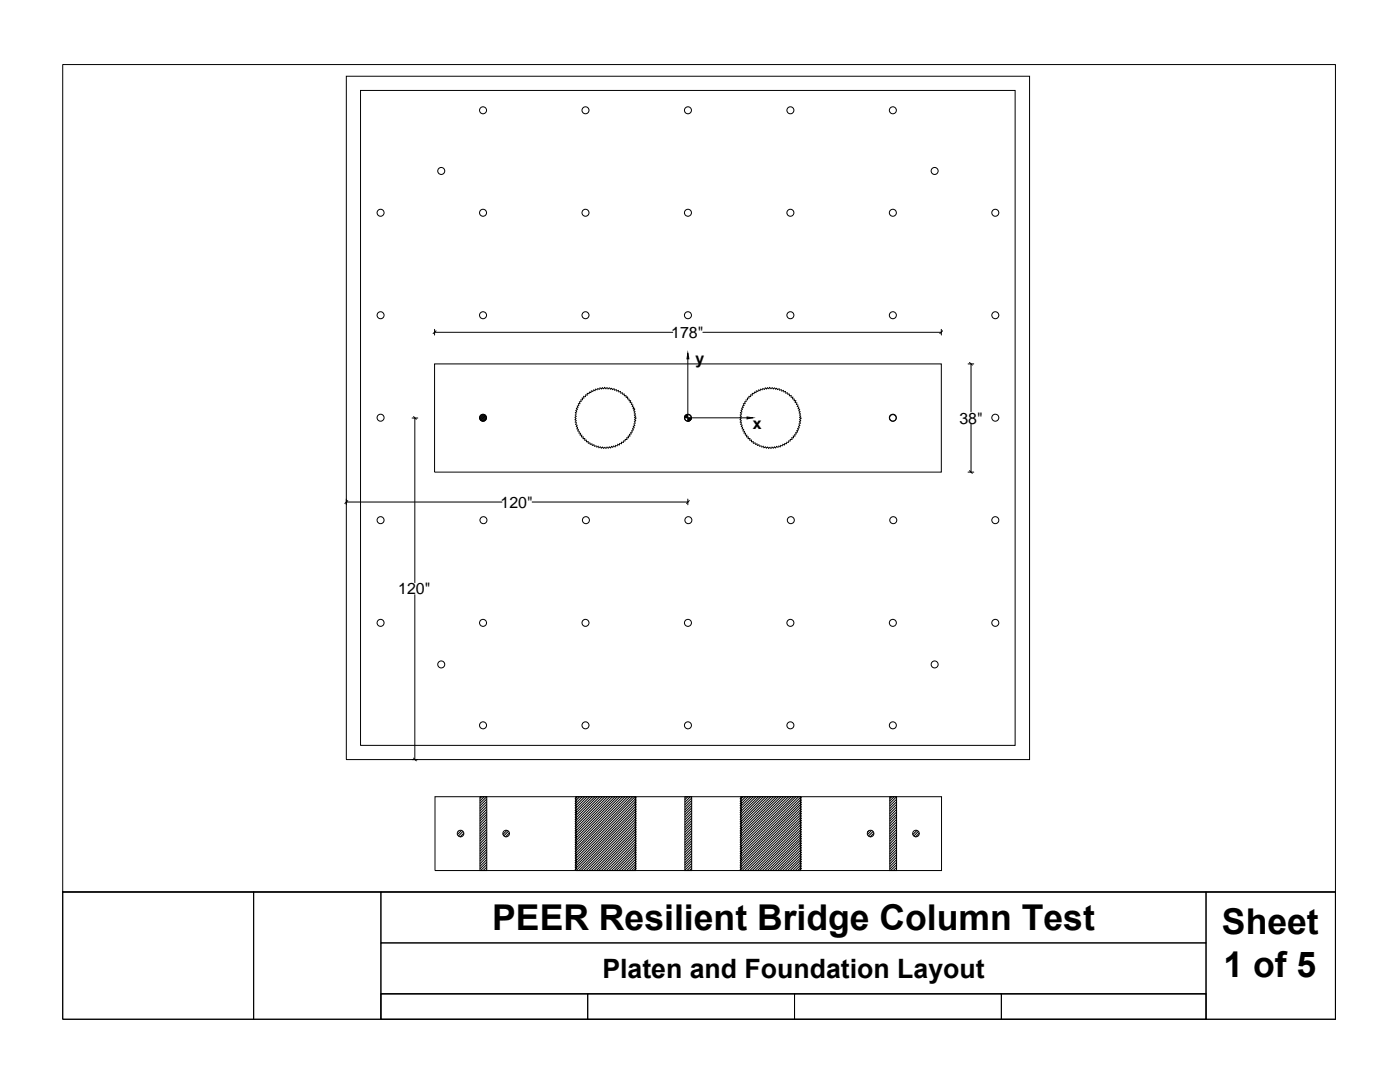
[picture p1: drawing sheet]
<svg xmlns="http://www.w3.org/2000/svg" width="279mm" height="216mm" viewBox="0 0 279 216" stroke-linecap="round" stroke-linejoin="round" font-family="sans-serif">
<defs><g id="words">
<g font-size="7.1">
<text x="98.2" y="185.6">PEER Resilient Bridge Column Test</text>
<text x="243.9" y="186.4">Sheet</text>
<text x="244.2" y="195">1 of 5</text>
</g>
<text font-size="5.3" x="120.2" y="195.1">Platen and Foundation Layout</text>
<g font-size="3.2">
<text x="134" y="67.4">178&quot;</text>
<text x="138.8" y="72.7">y</text>
<text x="150.2" y="85.7">x</text>
<text x="191.5" y="84.5">38&quot;</text>
<text x="99.9" y="101.3">120&quot;</text>
<text x="79.5" y="118.6">120&quot;</text>
</g>
</g></defs>
<!-- layer: 0 -->
<g fill="none" stroke="#000" stroke-width=".2">
<path d="M69.1 15.2h136.4v136.4h-136.4zM72 18h130.6v130.7h-130.6zM86.7 65.7v1.2M86.7 66.3h47.6M87 66l-.6 .6M137.3 71.6v12.5l.7-.7M140.3 66.3h47.6M187.9 65.7v1.2M188.1 66l-.5 .6M193.2 72.6h1.1M193.5 72.3l.5 .6M193.8 72.6v9.6"/>
<path d="M69.1 99.6v1.1M69.4 99.9l-.6 .6M82.2 83.4h1.2M82.5 83.1l.6 .6M82.8 83.4v32.9M136.6 83.4h12.5M136.9 82.8l-.2 .2M137.1 82.7l-.5 .5M137.2 82.7l-.6 .6M137.3 82.7l-.7 .7M137.3 82.8l-.6 .6M137.3 82.9l-.5 .5"/>
<path d="M137.3 83l-.4 .4M137.3 83.1l-.3 .3M137.3 83.2l-.2 .2M137.3 83.3l-.1 .1M137.3 99.6v1.1M137.3 83.4h.1M137.4 83.4l-.1 .1M137.5 83.4l-.2 .2M137.6 99.9l-.6 .6M137.6 83.4l-.3 .3M137.7 83.4l-.4 .4M137.8 83.4l-.5 .5"/>
<path d="M137.9 83.4l-.6 .6M138 83.6l-.5 .4M138 83.5l-.6 .6M193.2 94.2h1.1M193.5 93.9l.5 .6M193.8 84.6v9.6M69.1 100.2h31.1M82.8 118.7v32.9M106.2 100.2h31.1M82.2 151.6h1.2M82.5 151.3l.6 .5"/>
<circle cx="88.1" cy="34.1" r=".7"/>
<circle cx="96.4" cy="22" r=".7"/>
<circle cx="116.8" cy="22" r=".7"/>
<circle cx="137.3" cy="22" r=".7"/>
<circle cx="157.7" cy="22" r=".7"/>
<circle cx="178.2" cy="22" r=".7"/>
<circle cx="186.5" cy="34.1" r=".7"/>
<circle cx="76" cy="42.5" r=".7"/>
<circle cx="96.4" cy="42.5" r=".7"/>
<circle cx="116.8" cy="42.5" r=".7"/>
<circle cx="137.3" cy="42.5" r=".7"/>
<circle cx="157.7" cy="42.5" r=".7"/>
<circle cx="178.2" cy="42.5" r=".7"/>
<circle cx="198.6" cy="42.5" r=".7"/>
<circle cx="76" cy="62.9" r=".7"/>
<circle cx="96.4" cy="62.9" r=".7"/>
<circle cx="116.8" cy="62.9" r=".7"/>
<circle cx="137.3" cy="62.9" r=".7"/>
<circle cx="157.7" cy="62.9" r=".7"/>
<circle cx="178.2" cy="62.9" r=".7"/>
<circle cx="198.6" cy="62.9" r=".7"/>
<circle cx="76" cy="83.3" r=".7"/>
<circle cx="96.4" cy="83.3" r=".7"/>
<circle cx="137.3" cy="83.3" r=".7"/>
<circle cx="178.2" cy="83.3" r=".7"/>
<circle cx="198.6" cy="83.3" r=".7"/>
<circle cx="76" cy="103.8" r=".7"/>
<circle cx="96.5" cy="103.8" r=".7"/>
<circle cx="116.9" cy="103.8" r=".7"/>
<circle cx="137.4" cy="103.8" r=".7"/>
<circle cx="157.8" cy="103.8" r=".7"/>
<circle cx="178.3" cy="103.8" r=".7"/>
<circle cx="198.6" cy="103.8" r=".7"/>
<circle cx="76" cy="124.3" r=".7"/>
<circle cx="88.1" cy="132.6" r=".7"/>
<circle cx="96.4" cy="124.3" r=".7"/>
<circle cx="116.8" cy="124.3" r=".7"/>
<circle cx="137.3" cy="124.3" r=".7"/>
<circle cx="157.7" cy="124.3" r=".7"/>
<circle cx="178.2" cy="124.3" r=".7"/>
<circle cx="186.5" cy="132.6" r=".7"/>
<circle cx="198.6" cy="124.3" r=".7"/>
<circle cx="96.4" cy="144.7" r=".7"/>
<circle cx="116.8" cy="144.7" r=".7"/>
<circle cx="137.3" cy="144.7" r=".7"/>
<circle cx="157.7" cy="144.7" r=".7"/>
<circle cx="178.2" cy="144.7" r=".7"/>
</g>
<path d="M137.3 70.5l.2 1.1h-.4zM149.1 83.2l1.1 .2-1.1 .2z" fill="#000" stroke="#000" stroke-width=".2"/>
<!-- layer: Corrugated_Duct -->
<g fill="none" stroke="#000" stroke-width=".2">
<path d="M115.9 80l.1 .1-.4 .1 .1 .3-.3 .1 .1 .3-.3 .1 .1 .3-.3 .2 .2 .2-.3 .2 .2 .3-.3 .2 .2 .2-.2 .2 .2 .3-.2 .2 .2 .2-.2 .2 .2 .3-.2 .2 .2 .2-.1 .3 .3 .2-.2 .2 .3 .2-.2 .3 .3 .1-.1 .3 .3 .1v.3l.3 .1-.1 .3h.3v.4h.3v.3h.1M116.7 79.1h-.2v.3h-.3v.4h-.3v.1M117.4 78.5h-.2v.3h-.3l-.1 .3h-.1M118.2 78.1h.1l.1-.3 .3 .1 .2-.2 .3 .1 .1-.3 .3 .2 .1-.3 .3 .2 .2-.2 .3 .2 .2-.3 .2 .3 .2-.2 .3 .2 .2-.2 .2 .3 .3-.2 .1 .2 .3-.1 .2 .3 .3-.2 .1 .3 .3-.1 .1 .2M118.2 78h-.2l-.1 .3-.3-.1-.1 .3h-.1M123.5 78v.2l.3-.1 .1 .4 .3-.1v.1M124.2 78.5l.1 .2 .3-.1v.4l.3-.1 .1 .4h.1M125.1 79.3h.2v.3h.2v.3h.2M125.1 79.3h.1M125.7 80h.1v.3l.3 .1-.1 .3 .3 .1-.1 .3 .3 .2-.1 .2 .1 .1M125.7 80h.1M148.9 80v.1l-.3 .1 .1 .3-.3 .1 .1 .3-.3 .1 .1 .3-.3 .2 .2 .2-.3 .2 .2 .3-.3 .2 .2 .2-.3 .2 .2 .3-.2 .2 .2 .2-.2 .2 .2 .3-.2 .2 .3 .2-.2 .3 .3 .2-.2 .2 .3 .2-.1 .3 .3 .1-.1 .3 .3 .1-.1 .3 .3 .1-.1 .3h.3v.2"/>
<path d="M149 79.8l-.1 .1M150.3 78.5h-.2v.3h-.3v.3h-.3v.3h-.3v.4h-.2M151.1 78.1h.1l.2-.3 .3 .1 .1-.2 .3 .1 .2-.3 .3 .2 .1-.3 .3 .2 .2-.2 .2 .2 .2-.3 .3 .3 .2-.2 .2 .2 .2-.2 .3 .3 .2-.2 .2 .2 .3-.1 .1 .3 .3-.2 .1 .3 .3-.1 .1 .2M151.1 78h-.2v.3l-.3-.1-.1 .3h-.2M156.4 78v.2l.3-.1 .1 .4 .3-.1 .1 .1M157.2 78.5v.2l.3-.1 .1 .4 .3-.1v.4h.3v.3h.3v.3h.2M158.7 80h.1l-.1 .3 .3 .1-.1 .3 .3 .1-.1 .3 .3 .2-.1 .2 .3 .2-.2 .3 .3 .1-.2 .3 .3 .2-.2 .2 .2 .2-.2 .3 .1 .1M158.7 80h.1M116.5 87.5h.1M126.5 81.6l.1 .1-.1 .3 .2 .1-.1 .3 .2 .2-.2 .2 .3 .2-.3 .3 .2 .1M126.5 81.6h.1M126.5 85.2l.1 .2-.3 .1 .1 .3-.3 .1 .1 .3-.3 .1 .1 .3-.4 .1 .1 .3h-.3v.3h-.3v.4h-.3l-.1 .3h-.3v.3l-.3-.1-.1 .3h-.3l-.1 .3-.3-.1-.1 .3-.3-.1-.1 .3-.3-.2-.2 .3-.3-.2-.1 .3-.3-.2-.2 .2-.3-.2-.2 .3-.2-.2-.2 .2-.2-.3-.3 .2-.2-.2-.3 .1-.1-.3-.3 .2-.2-.2h-.3l-.1-.3-.3 .2-.1-.3-.3 .1-.1-.3h-.3v-.3l-.4 .1v-.4l-.3 .1v-.4l-.2 .1"/>
<path d="M126.8 83.4h.1M126.8 83.4l.1 .1-.3 .2 .3 .3-.3 .2 .2 .2-.3 .2 .2 .3-.3 .2 .1 .1M149 87v.2h.3v.3h.2M149.5 87.5h.1M149.5 87.6l.1-.1v.4l.4-.1v.4l.3-.1 .1 .3h.3l.1 .3 .3-.1 .1 .3 .3-.2 .1 .3h.3l.1 .2 .3-.2 .2 .3 .3-.1 .1 .2 .3-.2 .2 .3 .3-.2 .2 .2 .2-.3 .2 .2 .2-.2 .3 .2 .2-.3 .3 .2 .1-.3 .3 .2 .1-.3 .3 .1 .1-.3 .4 .1v-.3h.4v-.3l.2 .1M159.7 83.4h.1M159.7 83.4l.1 .1-.2 .2 .2 .3-.3 .2 .3 .2-.3 .2 .1 .3-.2 .2 .1 .3-.3 .1 .1 .3-.3 .1 .2 .3-.4 .1 .1 .3-.3 .1 .1 .3h-.4l.1 .3h-.4l.1 .4h-.4v.3h-.3l-.1 .3h-.1M114.9 159h12v14.7h-12zM114.9 159.7l-.1 .2 .2 .2-.2 .2 .2 .2-.2 .3 .2 .2-.2 .2 .2 .3-.2 .2 .2 .2-.2 .3h.1M114.9 159l.1 .2-.2 .2 .2 .3h-.1M115.2 159l-.3 .2M115.7 159l-.8 .7"/>
<path d="M116.2 159l-1.3 1.2M116.7 159l-1.8 1.8M117.2 159l-2.3 2.3M117.7 159l-2.8 2.8M118.2 159l-3.3 3.2M118.7 159l-3.8 3.7M119.2 159l-4.3 4.3M119.7 159l-4.8 4.8M120.2 159l-5.3 5.3M120.7 159l-5.8 5.8M121.2 159l-6.3 6.3M121.7 159l-6.8 6.8"/>
<path d="M122.2 159l-7.3 7.3M122.8 159l-7.9 7.8M123.2 159l-8.3 8.3M123.7 159l-8.8 8.8M124.2 159l-9.3 9.3M124.7 159l-9.8 9.8M125.3 159l-10.4 10.3M125.8 159l-10.9 10.8M126.3 159l-11.4 11.3M126.7 159l-11.8 11.8M126.9 159v.2l-.2 .2 .2 .3-.2 .2 .2 .2-.2 .2 .2 .2-.2 .3 .2 .1M126.9 159.4l-12 11.9"/>
<path d="M126.9 159.9l-12 11.9M147.9 159h11.9v14.7h-11.9zM147.9 159l.1 .2-.3 .2 .3 .3-.3 .2 .3 .2-.3 .2 .3 .2-.3 .3 .2 .1M148.3 159l-.4 .4M148.8 159l-.9 .9M149.3 159l-1.4 1.5M149.8 159l-1.9 1.9M150.4 159l-2.5 2.4M150.9 159l-3 2.9M151.4 159l-3.5 3.4M151.8 159l-3.9 4M152.3 159l-4.4 4.5"/>
<path d="M152.9 159l-5 5M153.4 159l-5.5 5.4M153.9 159l-6 5.9M154.4 159l-6.5 6.5M154.9 159l-7 7M155.3 159l-7.4 7.5M155.9 159l-8 8M156.4 159l-8.5 8.5M156.9 159l-9 9M157.4 159l-9.5 9.5M157.9 159l-10 10M158.4 159l-10.5 10.5"/>
<path d="M158.9 159l-11 11M159.4 159l-11.5 11.5M159.8 159.1l.1 .1-.2 .2 .2 .3-.2 .2 .2 .2-.2 .2 .2 .2-.2 .3 .2 .2-.2 .2 .2 .3-.1 .1M159.8 159v.1M159.8 159.1l-11.9 11.9M159.8 159.6l-11.9 11.9M114.9 171.8l.1 .1-.2 .2 .2 .3-.2 .2 .2 .2-.2 .2 .2 .3-.2 .2 .1 .2M114.9 169.8l-.1 .1 .2 .2-.2 .2 .2 .2-.2 .3 .2 .2-.2 .2 .2 .3-.2 .2 .1 .1M114.9 169.3l-.1 .1 .2 .2-.1 .2M114.9 162.2l.1 .2-.2 .2 .2 .2-.2 .2 .2 .3-.2 .2 .2 .2-.2 .3 .2 .2-.2 .2 .2 .2-.2 .3 .2 .2-.2 .2 .2 .2-.2 .3 .2 .2-.2 .2 .2 .3-.2 .2 .2 .2-.2 .2 .2 .3-.2 .2 .2 .2-.2 .2 .2 .3-.2 .2 .2 .2-.2 .3 .2 .2-.1 .1M126.9 165.9v.1l-.2 .2 .2 .3-.2 .2 .2 .2-.2 .2 .2 .3-.2 .2 .2 .2-.2 .2 .2 .3-.2 .2 .2 .2-.2 .3 .2 .2-.2 .2 .2 .2-.2 .3 .2 .2-.2 .2 .2 .2-.2 .3 .2 .2-.2 .2 .2 .3-.2 .2 .2 .2-.2 .2 .2 .3-.2 .2 .2 .2-.2 .2 .2 .3-.2 .2 .2 .2M126.9 163.4l-.2 .1 .2 .2-.2 .3 .2 .2-.2 .2 .2 .2-.2 .3 .2 .2-.2 .2 .2 .2-.2 .3 .2 .1"/>
<path d="M126.9 160.9v.1l-.2 .2 .2 .3-.2 .2 .2 .2-.2 .3 .2 .2-.2 .2 .2 .2-.2 .2 .2 .3v.1M126.9 160.4l-12 11.9M126.9 160.9l-12 11.9M126.9 161.4l-12 11.9M126.9 161.9l-11.9 11.8M126.9 162.4l-11.4 11.3M126.9 162.9l-10.9 10.8M126.9 163.4l-10.4 10.3M126.9 163.9l-9.9 9.8M126.9 164.4l-9.4 9.3M126.9 164.9l-8.9 8.8M126.9 165.4l-8.4 8.3"/>
<path d="M126.9 165.9l-7.9 7.8M126.9 166.4l-7.4 7.3M126.9 166.9l-6.9 6.8M126.9 167.4l-6.4 6.3M126.9 167.9l-5.9 5.8M126.9 168.4l-5.4 5.3M126.9 168.9l-4.9 4.8M126.9 169.4l-4.4 4.3M126.9 169.9l-3.9 3.8M126.9 170.4l-3.4 3.3M126.9 170.9l-2.9 2.8M126.9 171.4l-2.4 2.3"/>
<path d="M126.9 171.9l-1.9 1.8M126.9 172.4l-1.4 1.3M126.9 172.9l-.8 .8M126.9 173.4l-.4 .3M147.9 172.5l-.2 .1 .3 .2-.3 .2 .3 .3-.3 .2 .2 .2M147.9 170l.1 .1-.3 .2 .3 .2-.3 .3 .3 .2-.3 .2 .3 .3-.3 .2 .3 .2-.3 .2 .3 .3-.1 .1M147.9 168h-.2l.3 .3-.3 .2 .3 .2-.3 .3 .3 .2-.3 .2 .3 .2-.3 .3 .2 .1M147.9 167.5l-.2 .1 .3 .2-.1 .2M147.9 165.5h.1l-.3 .3 .3 .2-.3 .2 .3 .3-.3 .2 .3 .2-.3 .2 .3 .3-.1 .1M147.9 160.9l.1 .1-.3 .2 .3 .3-.3 .2 .3 .2-.3 .3 .3 .2-.3 .2 .3 .2-.3 .2 .3 .3-.3 .2 .3 .2-.3 .3 .3 .2-.3 .2 .3 .2-.3 .3 .3 .2-.3 .2 .2 .2M159.8 171.1l-.1 .1 .2 .3-.2 .2 .2 .2-.2 .2 .2 .3-.2 .2 .2 .2-.2 .2 .2 .3-.2 .2 .1 .2M159.8 164.1l.1 .1-.2 .2 .2 .2-.2 .3 .2 .2-.2 .2 .2 .2-.2 .3 .2 .2-.2 .2 .2 .3-.2 .2 .2 .2-.2 .2 .2 .3-.2 .2 .2 .2-.2 .2 .2 .3-.2 .2 .2 .2-.2 .3 .2 .2-.2 .2 .2 .2-.2 .3 .2 .2-.2 .2 .2 .2-.2 .3 .2 .2-.1 .1"/>
<path d="M159.8 161.6l-.1 .1 .2 .2-.2 .3 .2 .2-.2 .2 .2 .2-.2 .2 .2 .3-.2 .2 .2 .2-.2 .3 .1 .1M159.8 160.1l-11.9 11.9M159.8 160.5l-11.9 12M159.8 161.1l-11.9 11.9M159.8 161.6l-11.9 11.9M159.8 162.1l-11.7 11.6M159.8 162.6l-11.2 11.1M159.8 163.1l-10.7 10.6M159.8 163.6l-10.2 10.1M159.8 164.1l-9.7 9.6M159.8 164.6l-9.1 9.1M159.8 165.1l-8.6 8.6"/>
<path d="M159.8 165.6l-8.2 8.1M159.8 166.1l-7.7 7.6M159.8 166.6l-7.2 7.1M159.8 167.1l-6.7 6.6M159.8 167.6l-6.1 6.1M159.8 168.1l-5.6 5.6M159.8 168.6l-5.1 5.1M159.8 169.1l-4.6 4.6M159.8 169.6l-4.2 4.1M159.8 170.1l-3.6 3.6M159.8 170.6l-3.1 3.1M159.8 171.1l-2.6 2.6"/>
<path d="M159.8 171.6l-2.1 2.1M159.8 172.1l-1.6 1.6M159.8 172.6l-1.1 1.1M159.8 173.1l-.6 .6M159.8 173.6l-.1 .1"/>
</g>
<!-- layer: PVC-Ducts -->
<g fill="none" stroke="#000" stroke-width=".2">
<path d="M95.9 83.9l1-1-.9 1M96 82.9l-.2 .1M96.3 82.7l-.6 .7M96.5 82.7l-.8 .9 .9-.9M96.8 82.8l-1 .9M97 83.1l-.9 .9M97.1 83.3l-.8 .7M97.1 83.5l-.6 .5M97.1 83.2l-.8 .8M95.8 159h1.3v14.7h-1.3zM96.1 159l-.3 .3M96.6 159l-.8 .8"/>
<path d="M97.1 159l-1.3 1.3M97.1 159.4l-1.3 1.4M97.1 159.9l-1.3 1.4M136.7 159h1.3v14.7h-1.3zM136.8 159l-.1 .1M137.3 159l-.6 .6M137.8 159l-1.1 1.1M138 159.2l-1.3 1.4M138 159.7l-1.3 1.4M177.6 159h1.3v14.7h-1.3zM178 159l-.4 .4M178.5 159l-.9 .8"/>
<path d="M178.9 159l-1.3 1.3M178.9 159.5l-1.3 1.3M178.9 160l-1.3 1.3M91.5 165.8l-.1 .1M92.1 165.7l-.8 .9M92.4 165.9l-.9 .9M92.6 166.3l-.8 .7M97.1 160.5l-1.3 1.3M97.1 161l-1.3 1.3M97.1 161.5l-1.3 1.3M97.1 162l-1.3 1.3M97.1 162.5l-1.3 1.3"/>
<path d="M97.1 163l-1.3 1.3M97.1 163.5l-1.3 1.3M97.1 164l-1.3 1.3M97.1 164.5l-1.3 1.3M97.1 165l-1.3 1.3M97.1 165.5l-1.3 1.3M97.1 166l-1.3 1.3M97.1 166.5l-1.3 1.3M97.1 167l-1.3 1.3M97.1 167.5l-1.3 1.3M97.1 168l-1.3 1.3M97.1 168.5l-1.3 1.4"/>
<path d="M97.1 169l-1.3 1.4M97.1 169.5l-1.3 1.3M97.1 170l-1.3 1.3M97.1 170.5l-1.3 1.3M97.1 171l-1.3 1.4M97.1 171.5l-1.3 1.4M97.1 172l-1.3 1.4M97.1 172.5l-1.2 1.2M97.1 173l-.7 .7M97.1 173.5l-.2 .2M101.2 165.7l-.8 .8M101.5 165.9l-1 .9"/>
<path d="M101.7 166.2l-.8 .8M138 160.2l-1.3 1.4M138 160.8l-1.3 1.3M138 161.2l-1.3 1.4M138 161.7l-1.3 1.4M138 162.2l-1.3 1.4M138 162.7l-1.3 1.4M138 163.3l-1.3 1.3M138 163.8l-1.3 1.3M138 164.3l-1.3 1.3M138 164.7l-1.3 1.4M138 165.2l-1.3 1.4"/>
<path d="M138 165.7l-1.3 1.4M138 166.3l-1.3 1.3M138 166.8l-1.3 1.3M138 167.3l-1.3 1.3M138 167.8l-1.3 1.3M138 168.2l-1.3 1.4M138 168.8l-1.3 1.3M138 169.3l-1.3 1.3M138 169.8l-1.3 1.3M138 170.3l-1.3 1.3M138 170.8l-1.3 1.3M138 171.3l-1.3 1.3"/>
<path d="M138 171.8l-1.3 1.3M138 172.3l-1.3 1.3M138 172.8l-.9 .9M138 173.3l-.4 .4M173.4 165.7l-.3 .3M173.9 165.7l-.8 .9M174.2 165.9l-.9 .9M174.4 166.3l-.8 .7M178.9 160.5l-1.3 1.4M178.9 161l-1.3 1.4M178.9 161.5l-1.3 1.4M178.9 162l-1.3 1.4"/>
<path d="M178.9 162.5l-1.3 1.3M178.9 163l-1.3 1.4M178.9 163.5l-1.3 1.4M178.9 164l-1.3 1.4M178.9 164.5l-1.3 1.4M178.9 165l-1.3 1.4M178.9 165.5l-1.3 1.4M178.9 166l-1.3 1.4M178.9 166.5l-1.3 1.4M178.9 167l-1.3 1.4M178.9 167.5l-1.3 1.4M178.9 168l-1.3 1.4"/>
<path d="M178.9 168.5l-1.3 1.4M178.9 169.1l-1.3 1.3M178.9 169.6l-1.3 1.3M178.9 170l-1.3 1.4M178.9 170.5l-1.3 1.4M178.9 171l-1.3 1.4M178.9 171.5l-1.3 1.4M178.9 172.1l-1.3 1.3M178.9 172.6l-1.2 1.1M178.9 173.1l-.6 .6M178.9 173.5l-.1 .2M183 165.7l-.9 .9"/>
<path d="M183.3 165.9l-.9 .9M183.5 166.2l-.8 .8"/>
<circle cx="96.4" cy="83.4" r=".66"/>
<circle cx="137.3" cy="83.4" r=".66"/>
<circle cx="178.2" cy="83.4" r=".66"/>
<circle cx="91.9" cy="166.3" r=".66"/>
<circle cx="101" cy="166.3" r=".66"/>
<circle cx="173.7" cy="166.3" r=".66"/>
<circle cx="182.8" cy="166.3" r=".66"/>
</g>
<!-- layer: Outline -->
<path d="M86.7 72.6h101.2v21.6h-101.2zM86.8 159h101.1v14.7h-101.1z" fill="none" stroke="#000" stroke-width=".2"/>
<!-- layer: Dimensions -->
<path d="M12.5 12.9h254v165.1h-254z" fill="none" stroke="#000" stroke-width=".2"/>
<!-- layer: Annotations -->
<path d="M12.5 178h254v25.4h-254zM12.5 178h38.1v25.4h-38.1zM50.6 178h25.4v25.4h-25.4zM76 178h164.7v10.1h-164.7zM240.7 178h25.8v25.4h-25.8zM76 188.1h164.7v10.2h-164.7zM76 198.3h164.7v5.1h-164.7zM76 198.3h41.3v5.1h-41.3zM117.3 198.3h41.3v5.1h-41.3zM158.6 198.3h41.2v5.1h-41.2zM199.8 198.3h40.9v5.1h-40.9z" fill="none" stroke="#000" stroke-width=".2"/>
<use href="#words"/>
</svg>
